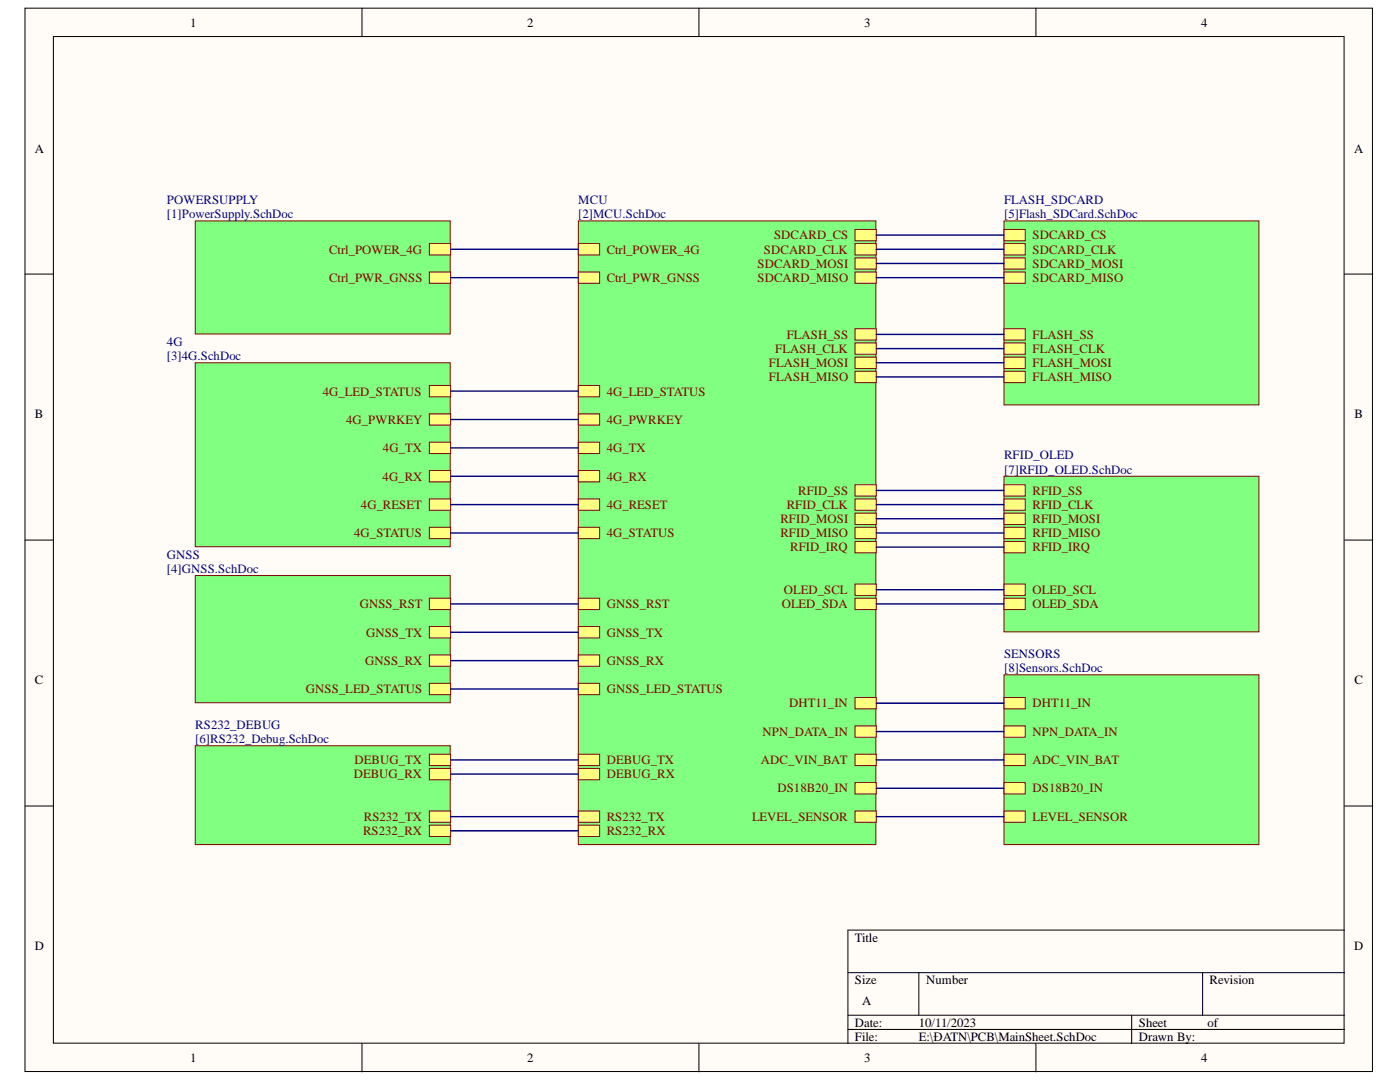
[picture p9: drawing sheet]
<svg xmlns="http://www.w3.org/2000/svg" width="279mm" height="216mm" viewBox="0 0 279 216" stroke-linecap="round" stroke-linejoin="round" font-family="sans-serif">
<defs><g id="words">
<g font-size="2.5">
<text x="38" y="5.3">1</text>
<text x="105.2" y="5.3">2</text>
<text x="172.5" y="5.3">3</text>
<text x="239.7" y="5.3">4</text>
<text x="6.9" y="30.4">A</text>
<text x="270.2" y="30.4">A</text>
<text x="6.9" y="83.5">B</text>
<text x="270.3" y="83.5">B</text>
<text x="6.9" y="136.6">C</text>
<text x="270.3" y="136.6">C</text>
<text x="6.9" y="189.6">D</text>
<text x="170.6" y="187.9">Title</text>
<text x="270.2" y="189.6">D</text>
<text x="170.6" y="196.4">Size</text>
<text x="184.8" y="196.4">Number</text>
<text x="241.4" y="196.4">Revision</text>
<text x="172.1" y="200.6">A</text>
<text x="170.6" y="204.9">Date:</text>
<text x="170.6" y="207.6">File:</text>
<text x="183.4" y="204.9">10/11/2023</text>
<text x="183.4" y="207.6">E:\ĐATN\PCB\MainSheet.SchDoc</text>
<text x="227.3" y="204.9">Sheet</text>
<text x="227.3" y="207.6">Drawn By:</text>
<text x="241" y="204.9">of</text>
<text x="38" y="212">1</text>
<text x="105.2" y="212">2</text>
<text x="172.5" y="212">3</text>
<text x="239.7" y="212">4</text>
</g>
<g font-size="2.5" fill="#000080">
<text x="33.3" y="40.7">POWERSUPPLY</text>
<text x="115.4" y="40.7">MCU</text>
<text x="200.4" y="40.7">FLASH_SDCARD</text>
<text x="33.3" y="43.5">[1]PowerSupply.SchDoc</text>
<text x="115.4" y="43.5">[2]MCU.SchDoc</text>
<text x="200.4" y="43.5">[5]Flash_SDCard.SchDoc</text>
<text x="33.3" y="69">4G</text>
<text x="33.3" y="71.8">[3]4G.SchDoc</text>
<text x="200.4" y="91.6">RFID_OLED</text>
<text x="200.4" y="94.5">[7]RFID_OLED.SchDoc</text>
<text x="33.3" y="111.5">GNSS</text>
<text x="33.3" y="114.3">[4]GNSS.SchDoc</text>
<text x="200.4" y="131.2">SENSORS</text>
<text x="200.4" y="134.1">[8]Sensors.SchDoc</text>
<text x="39" y="145.4">RS232_DEBUG</text>
<text x="39" y="148.2">[6]RS232_Debug.SchDoc</text>
</g>
<g font-size="2.5" fill="#800000">
<text x="154.5" y="47.8">SDCARD_CS</text>
<text x="206.1" y="47.8">SDCARD_CS</text>
<text x="65.7" y="50.6">Ctrl_POWER_4G</text>
<text x="121.1" y="50.6">Ctrl_POWER_4G</text>
<text x="151.2" y="53.4">SDCARD_MOSI</text>
<text x="152.4" y="50.6">SDCARD_CLK</text>
<text x="206.1" y="50.6">SDCARD_CLK</text>
<text x="206.1" y="53.4">SDCARD_MOSI</text>
<text x="65.7" y="56.3">Ctrl_PWR_GNSS</text>
<text x="121.1" y="56.3">Ctrl_PWR_GNSS</text>
<text x="151.2" y="56.3">SDCARD_MISO</text>
<text x="206.1" y="56.3">SDCARD_MISO</text>
<text x="154.7" y="70.4">FLASH_CLK</text>
<text x="157" y="67.6">FLASH_SS</text>
<text x="206.1" y="67.6">FLASH_SS</text>
<text x="206.1" y="70.4">FLASH_CLK</text>
<text x="153.5" y="73.3">FLASH_MOSI</text>
<text x="153.5" y="76.1">FLASH_MISO</text>
<text x="206.1" y="73.3">FLASH_MOSI</text>
<text x="206.1" y="76.1">FLASH_MISO</text>
<text x="64.4" y="78.9">4G_LED_STATUS</text>
<text x="121.1" y="78.9">4G_LED_STATUS</text>
<text x="69.1" y="84.6">4G_PWRKEY</text>
<text x="121.1" y="84.6">4G_PWRKEY</text>
<text x="76.4" y="95.9">4G_RX</text>
<text x="76.4" y="90.3">4G_TX</text>
<text x="121.1" y="90.3">4G_TX</text>
<text x="121.1" y="95.9">4G_RX</text>
<text x="72" y="101.6">4G_RESET</text>
<text x="121.1" y="101.6">4G_RESET</text>
<text x="157" y="101.6">RFID_CLK</text>
<text x="159.3" y="98.7">RFID_SS</text>
<text x="206.1" y="98.7">RFID_SS</text>
<text x="206.1" y="101.6">RFID_CLK</text>
<text x="70.7" y="107.2">4G_STATUS</text>
<text x="121.1" y="107.2">4G_STATUS</text>
<text x="155.7" y="107.2">RFID_MISO</text>
<text x="155.7" y="104.4">RFID_MOSI</text>
<text x="206.1" y="104.4">RFID_MOSI</text>
<text x="206.1" y="107.2">RFID_MISO</text>
<text x="157.7" y="110">RFID_IRQ</text>
<text x="206.1" y="110">RFID_IRQ</text>
<text x="156.4" y="118.6">OLED_SCL</text>
<text x="206.1" y="118.6">OLED_SCL</text>
<text x="71.8" y="121.4">GNSS_RST</text>
<text x="121.1" y="121.4">GNSS_RST</text>
<text x="156" y="121.4">OLED_SDA</text>
<text x="206.1" y="121.4">OLED_SDA</text>
<text x="73.1" y="127">GNSS_TX</text>
<text x="121.1" y="127">GNSS_TX</text>
<text x="72.9" y="132.7">GNSS_RX</text>
<text x="121.1" y="132.7">GNSS_RX</text>
<text x="61" y="138.3">GNSS_LED_STATUS</text>
<text x="121.1" y="138.3">GNSS_LED_STATUS</text>
<text x="157.5" y="141.1">DHT11_IN</text>
<text x="206.1" y="141.1">DHT11_IN</text>
<text x="152.2" y="146.8">NPN_DATA_IN</text>
<text x="206.1" y="146.8">NPN_DATA_IN</text>
<text x="70.6" y="155.3">DEBUG_RX</text>
<text x="70.8" y="152.5">DEBUG_TX</text>
<text x="121.1" y="152.5">DEBUG_TX</text>
<text x="121.1" y="155.3">DEBUG_RX</text>
<text x="151.9" y="152.5">ADC_VIN_BAT</text>
<text x="206.1" y="152.5">ADC_VIN_BAT</text>
<text x="155.2" y="158.1">DS18B20_IN</text>
<text x="206.1" y="158.1">DS18B20_IN</text>
<text x="72.5" y="166.7">RS232_RX</text>
<text x="72.6" y="163.8">RS232_TX</text>
<text x="121.1" y="163.8">RS232_TX</text>
<text x="121.1" y="166.7">RS232_RX</text>
<text x="150.1" y="163.8">LEVEL_SENSOR</text>
<text x="206.1" y="163.8">LEVEL_SENSOR</text>
</g>
</g></defs>
<g fill="#fffcf8" stroke="#000" stroke-width=".2">
<path d="M5 1.6h268.9v212.2h-268.9z"/>
<path d="M10.7 7.3h257.5v200.9h-257.5z"/>
</g>
<g fill="none" stroke="#000" stroke-width=".2">
<path d="M72.2 1.6v5.7M139.5 1.6v5.7M206.7 1.6v5.7M5 54.7h5.7M268.3 54.7h5.7M5 107.8h5.7M268.3 107.8h5.7M5 160.8h5.7M268.3 160.8h5.7M169.2 194.1h99.1M183.4 194.1v8.5M240 194.1v8.5"/>
<path d="M268.3 185.6h-99.1v22.6M72.2 208.2v5.7M139.5 208.2v5.7M169.2 202.6h99.1M169.2 205.4h99.1M206.7 208.2v5.7M225.9 202.6v5.6"/>
</g>
<path d="M115.4 44.1h59.4v124.4h-59.4z" fill="#80ff80" stroke="#800000" stroke-width=".2"/>
<path d="M115.4 136.3h4.3v2.3h-4.3z" fill-rule="evenodd" fill="#ffff80"/>
<path d="M115.4 136.3h4.3v2.3h-4.3z" fill="none" stroke="#800000" stroke-width=".2"/>
<path d="M115.4 76.9h4.3v2.3h-4.3z" fill-rule="evenodd" fill="#ffff80"/>
<path d="M115.4 76.9h4.3v2.3h-4.3z" fill="none" stroke="#800000" stroke-width=".2"/>
<path d="M115.4 119.4h4.3v2.2h-4.3z" fill-rule="evenodd" fill="#ffff80"/>
<path d="M115.4 119.4h4.3v2.2h-4.3z" fill="none" stroke="#800000" stroke-width=".2"/>
<path d="M115.4 125h4.3v2.3h-4.3z" fill-rule="evenodd" fill="#ffff80"/>
<path d="M115.4 125h4.3v2.3h-4.3z" fill="none" stroke="#800000" stroke-width=".2"/>
<path d="M115.4 130.7h4.3v2.3h-4.3z" fill-rule="evenodd" fill="#ffff80"/>
<path d="M115.4 130.7h4.3v2.3h-4.3z" fill="none" stroke="#800000" stroke-width=".2"/>
<path d="M115.4 88.2h4.3v2.3h-4.3z" fill-rule="evenodd" fill="#ffff80"/>
<path d="M115.4 88.2h4.3v2.3h-4.3z" fill="none" stroke="#800000" stroke-width=".2"/>
<path d="M115.4 93.9h4.3v2.3h-4.3z" fill-rule="evenodd" fill="#ffff80"/>
<path d="M115.4 93.9h4.3v2.3h-4.3z" fill="none" stroke="#800000" stroke-width=".2"/>
<path d="M115.4 105.2h4.3v2.3h-4.3z" fill-rule="evenodd" fill="#ffff80"/>
<path d="M115.4 105.2h4.3v2.3h-4.3z" fill="none" stroke="#800000" stroke-width=".2"/>
<path d="M115.4 82.6h4.3v2.2h-4.3z" fill-rule="evenodd" fill="#ffff80"/>
<path d="M115.4 82.6h4.3v2.2h-4.3z" fill="none" stroke="#800000" stroke-width=".2"/>
<path d="M170.6 108h4.3v2.3h-4.3z" fill-rule="evenodd" fill="#ffff80"/>
<path d="M170.6 108h4.3v2.3h-4.3z" fill="none" stroke="#800000" stroke-width=".2"/>
<path d="M115.4 161.8h4.3v2.3h-4.3z" fill-rule="evenodd" fill="#ffff80"/>
<path d="M115.4 161.8h4.3v2.3h-4.3z" fill="none" stroke="#800000" stroke-width=".2"/>
<path d="M115.4 164.7h4.3v2.2h-4.3z" fill-rule="evenodd" fill="#ffff80"/>
<path d="M115.4 164.7h4.3v2.2h-4.3z" fill="none" stroke="#800000" stroke-width=".2"/>
<path d="M170.6 96.7h4.3v2.3h-4.3z" fill-rule="evenodd" fill="#ffff80"/>
<path d="M170.6 96.7h4.3v2.3h-4.3z" fill="none" stroke="#800000" stroke-width=".2"/>
<path d="M170.6 99.6h4.3v2.2h-4.3z" fill-rule="evenodd" fill="#ffff80"/>
<path d="M170.6 99.6h4.3v2.2h-4.3z" fill="none" stroke="#800000" stroke-width=".2"/>
<path d="M170.6 105.2h4.3v2.3h-4.3z" fill-rule="evenodd" fill="#ffff80"/>
<path d="M170.6 105.2h4.3v2.3h-4.3z" fill="none" stroke="#800000" stroke-width=".2"/>
<path d="M170.6 102.4h4.3v2.3h-4.3z" fill-rule="evenodd" fill="#ffff80"/>
<path d="M170.6 102.4h4.3v2.3h-4.3z" fill="none" stroke="#800000" stroke-width=".2"/>
<path d="M115.4 48.6h4.3v2.3h-4.3z" fill-rule="evenodd" fill="#ffff80"/>
<path d="M115.4 48.6h4.3v2.3h-4.3z" fill="none" stroke="#800000" stroke-width=".2"/>
<path d="M115.4 54.3h4.3v2.2h-4.3z" fill-rule="evenodd" fill="#ffff80"/>
<path d="M115.4 54.3h4.3v2.2h-4.3z" fill="none" stroke="#800000" stroke-width=".2"/>
<path d="M170.6 45.8h4.3v2.2h-4.3z" fill-rule="evenodd" fill="#ffff80"/>
<path d="M170.6 45.8h4.3v2.2h-4.3z" fill="none" stroke="#800000" stroke-width=".2"/>
<path d="M115.4 150.5h4.3v2.3h-4.3z" fill-rule="evenodd" fill="#ffff80"/>
<path d="M115.4 150.5h4.3v2.3h-4.3z" fill="none" stroke="#800000" stroke-width=".2"/>
<path d="M115.4 153.3h4.3v2.3h-4.3z" fill-rule="evenodd" fill="#ffff80"/>
<path d="M115.4 153.3h4.3v2.3h-4.3z" fill="none" stroke="#800000" stroke-width=".2"/>
<path d="M170.6 48.6h4.3v2.3h-4.3z" fill-rule="evenodd" fill="#ffff80"/>
<path d="M170.6 48.6h4.3v2.3h-4.3z" fill="none" stroke="#800000" stroke-width=".2"/>
<path d="M170.6 51.4h4.3v2.3h-4.3z" fill-rule="evenodd" fill="#ffff80"/>
<path d="M170.6 51.4h4.3v2.3h-4.3z" fill="none" stroke="#800000" stroke-width=".2"/>
<path d="M170.6 54.3h4.3v2.2h-4.3z" fill-rule="evenodd" fill="#ffff80"/>
<path d="M170.6 54.3h4.3v2.2h-4.3z" fill="none" stroke="#800000" stroke-width=".2"/>
<path d="M115.4 99.6h4.3v2.2h-4.3z" fill-rule="evenodd" fill="#ffff80"/>
<path d="M115.4 99.6h4.3v2.2h-4.3z" fill="none" stroke="#800000" stroke-width=".2"/>
<path d="M170.6 65.6h4.3v2.3h-4.3z" fill-rule="evenodd" fill="#ffff80"/>
<path d="M170.6 65.6h4.3v2.3h-4.3z" fill="none" stroke="#800000" stroke-width=".2"/>
<path d="M170.6 68.4h4.3v2.3h-4.3z" fill-rule="evenodd" fill="#ffff80"/>
<path d="M170.6 68.4h4.3v2.3h-4.3z" fill="none" stroke="#800000" stroke-width=".2"/>
<path d="M170.6 71.3h4.3v2.2h-4.3z" fill-rule="evenodd" fill="#ffff80"/>
<path d="M170.6 71.3h4.3v2.2h-4.3z" fill="none" stroke="#800000" stroke-width=".2"/>
<path d="M170.6 74.1h4.3v2.2h-4.3z" fill-rule="evenodd" fill="#ffff80"/>
<path d="M170.6 74.1h4.3v2.2h-4.3z" fill="none" stroke="#800000" stroke-width=".2"/>
<path d="M170.6 161.8h4.3v2.3h-4.3z" fill-rule="evenodd" fill="#ffff80"/>
<path d="M170.6 161.8h4.3v2.3h-4.3z" fill="none" stroke="#800000" stroke-width=".2"/>
<path d="M170.6 144.8h4.3v2.3h-4.3z" fill-rule="evenodd" fill="#ffff80"/>
<path d="M170.6 144.8h4.3v2.3h-4.3z" fill="none" stroke="#800000" stroke-width=".2"/>
<path d="M170.6 150.5h4.3v2.3h-4.3z" fill-rule="evenodd" fill="#ffff80"/>
<path d="M170.6 150.5h4.3v2.3h-4.3z" fill="none" stroke="#800000" stroke-width=".2"/>
<path d="M170.6 156.2h4.3v2.2h-4.3z" fill-rule="evenodd" fill="#ffff80"/>
<path d="M170.6 156.2h4.3v2.2h-4.3z" fill="none" stroke="#800000" stroke-width=".2"/>
<path d="M170.6 116.5h4.3v2.3h-4.3z" fill-rule="evenodd" fill="#ffff80"/>
<path d="M170.6 116.5h4.3v2.3h-4.3z" fill="none" stroke="#800000" stroke-width=".2"/>
<path d="M170.6 119.4h4.3v2.2h-4.3z" fill-rule="evenodd" fill="#ffff80"/>
<path d="M170.6 119.4h4.3v2.2h-4.3z" fill="none" stroke="#800000" stroke-width=".2"/>
<path d="M170.6 139.2h4.3v2.2h-4.3z" fill-rule="evenodd" fill="#ffff80"/>
<path d="M170.6 139.2h4.3v2.2h-4.3z" fill="none" stroke="#800000" stroke-width=".2"/>
<path d="M39 44.1h50.9v22.5h-50.9z" fill="#80ff80" stroke="#800000" stroke-width=".2"/>
<path d="M85.7 48.6h4.2v2.3h-4.2z" fill-rule="evenodd" fill="#ffff80"/>
<path d="M85.7 48.6h4.2v2.3h-4.2z" fill="none" stroke="#800000" stroke-width=".2"/>
<path d="M85.7 54.3h4.2v2.2h-4.2z" fill-rule="evenodd" fill="#ffff80"/>
<path d="M85.7 54.3h4.2v2.2h-4.2z" fill="none" stroke="#800000" stroke-width=".2"/>
<path d="M39 72.4h50.9v36.7h-50.9z" fill="#80ff80" stroke="#800000" stroke-width=".2"/>
<path d="M85.7 76.9h4.2v2.3h-4.2z" fill-rule="evenodd" fill="#ffff80"/>
<path d="M85.7 76.9h4.2v2.3h-4.2z" fill="none" stroke="#800000" stroke-width=".2"/>
<path d="M85.7 82.6h4.2v2.2h-4.2z" fill-rule="evenodd" fill="#ffff80"/>
<path d="M85.7 82.6h4.2v2.2h-4.2z" fill="none" stroke="#800000" stroke-width=".2"/>
<path d="M85.7 88.2h4.2v2.3h-4.2z" fill-rule="evenodd" fill="#ffff80"/>
<path d="M85.7 88.2h4.2v2.3h-4.2z" fill="none" stroke="#800000" stroke-width=".2"/>
<path d="M85.7 93.9h4.2v2.3h-4.2z" fill-rule="evenodd" fill="#ffff80"/>
<path d="M85.7 93.9h4.2v2.3h-4.2z" fill="none" stroke="#800000" stroke-width=".2"/>
<path d="M85.7 99.6h4.2v2.2h-4.2z" fill-rule="evenodd" fill="#ffff80"/>
<path d="M85.7 99.6h4.2v2.2h-4.2z" fill="none" stroke="#800000" stroke-width=".2"/>
<path d="M85.7 105.2h4.2v2.3h-4.2z" fill-rule="evenodd" fill="#ffff80"/>
<path d="M85.7 105.2h4.2v2.3h-4.2z" fill="none" stroke="#800000" stroke-width=".2"/>
<path d="M39 114.8h50.9v25.4h-50.9z" fill="#80ff80" stroke="#800000" stroke-width=".2"/>
<path d="M85.7 119.4h4.2v2.2h-4.2z" fill-rule="evenodd" fill="#ffff80"/>
<path d="M85.7 119.4h4.2v2.2h-4.2z" fill="none" stroke="#800000" stroke-width=".2"/>
<path d="M85.7 125h4.2v2.3h-4.2z" fill-rule="evenodd" fill="#ffff80"/>
<path d="M85.7 125h4.2v2.3h-4.2z" fill="none" stroke="#800000" stroke-width=".2"/>
<path d="M85.7 130.7h4.2v2.3h-4.2z" fill-rule="evenodd" fill="#ffff80"/>
<path d="M85.7 130.7h4.2v2.3h-4.2z" fill="none" stroke="#800000" stroke-width=".2"/>
<path d="M85.7 136.3h4.2v2.3h-4.2z" fill-rule="evenodd" fill="#ffff80"/>
<path d="M85.7 136.3h4.2v2.3h-4.2z" fill="none" stroke="#800000" stroke-width=".2"/>
<path d="M200.4 44.1h50.9v36.7h-50.9z" fill="#80ff80" stroke="#800000" stroke-width=".2"/>
<path d="M200.4 45.8h4.2v2.2h-4.2z" fill-rule="evenodd" fill="#ffff80"/>
<path d="M200.4 45.8h4.2v2.2h-4.2z" fill="none" stroke="#800000" stroke-width=".2"/>
<path d="M200.4 48.6h4.2v2.3h-4.2z" fill-rule="evenodd" fill="#ffff80"/>
<path d="M200.4 48.6h4.2v2.3h-4.2z" fill="none" stroke="#800000" stroke-width=".2"/>
<path d="M200.4 54.3h4.2v2.2h-4.2z" fill-rule="evenodd" fill="#ffff80"/>
<path d="M200.4 54.3h4.2v2.2h-4.2z" fill="none" stroke="#800000" stroke-width=".2"/>
<path d="M200.4 51.4h4.2v2.3h-4.2z" fill-rule="evenodd" fill="#ffff80"/>
<path d="M200.4 51.4h4.2v2.3h-4.2z" fill="none" stroke="#800000" stroke-width=".2"/>
<path d="M200.4 65.6h4.2v2.3h-4.2z" fill-rule="evenodd" fill="#ffff80"/>
<path d="M200.4 65.6h4.2v2.3h-4.2z" fill="none" stroke="#800000" stroke-width=".2"/>
<path d="M200.4 68.4h4.2v2.3h-4.2z" fill-rule="evenodd" fill="#ffff80"/>
<path d="M200.4 68.4h4.2v2.3h-4.2z" fill="none" stroke="#800000" stroke-width=".2"/>
<path d="M200.4 71.3h4.2v2.2h-4.2z" fill-rule="evenodd" fill="#ffff80"/>
<path d="M200.4 71.3h4.2v2.2h-4.2z" fill="none" stroke="#800000" stroke-width=".2"/>
<path d="M200.4 74.1h4.2v2.2h-4.2z" fill-rule="evenodd" fill="#ffff80"/>
<path d="M200.4 74.1h4.2v2.2h-4.2z" fill="none" stroke="#800000" stroke-width=".2"/>
<path d="M39 148.8h50.9v19.7h-50.9z" fill="#80ff80" stroke="#800000" stroke-width=".2"/>
<path d="M85.7 161.8h4.2v2.3h-4.2z" fill-rule="evenodd" fill="#ffff80"/>
<path d="M85.7 161.8h4.2v2.3h-4.2z" fill="none" stroke="#800000" stroke-width=".2"/>
<path d="M85.7 164.7h4.2v2.2h-4.2z" fill-rule="evenodd" fill="#ffff80"/>
<path d="M85.7 164.7h4.2v2.2h-4.2z" fill="none" stroke="#800000" stroke-width=".2"/>
<path d="M85.7 150.5h4.2v2.3h-4.2z" fill-rule="evenodd" fill="#ffff80"/>
<path d="M85.7 150.5h4.2v2.3h-4.2z" fill="none" stroke="#800000" stroke-width=".2"/>
<path d="M85.7 153.3h4.2v2.3h-4.2z" fill-rule="evenodd" fill="#ffff80"/>
<path d="M85.7 153.3h4.2v2.3h-4.2z" fill="none" stroke="#800000" stroke-width=".2"/>
<path d="M200.4 95h50.9v31.1h-50.9z" fill="#80ff80" stroke="#800000" stroke-width=".2"/>
<path d="M200.4 96.7h4.2v2.3h-4.2z" fill-rule="evenodd" fill="#ffff80"/>
<path d="M200.4 96.7h4.2v2.3h-4.2z" fill="none" stroke="#800000" stroke-width=".2"/>
<path d="M200.4 99.6h4.2v2.2h-4.2z" fill-rule="evenodd" fill="#ffff80"/>
<path d="M200.4 99.6h4.2v2.2h-4.2z" fill="none" stroke="#800000" stroke-width=".2"/>
<path d="M200.4 102.4h4.2v2.3h-4.2z" fill-rule="evenodd" fill="#ffff80"/>
<path d="M200.4 102.4h4.2v2.3h-4.2z" fill="none" stroke="#800000" stroke-width=".2"/>
<path d="M200.4 105.2h4.2v2.3h-4.2z" fill-rule="evenodd" fill="#ffff80"/>
<path d="M200.4 105.2h4.2v2.3h-4.2z" fill="none" stroke="#800000" stroke-width=".2"/>
<path d="M200.4 108h4.2v2.3h-4.2z" fill-rule="evenodd" fill="#ffff80"/>
<path d="M200.4 108h4.2v2.3h-4.2z" fill="none" stroke="#800000" stroke-width=".2"/>
<path d="M200.4 116.5h4.2v2.3h-4.2z" fill-rule="evenodd" fill="#ffff80"/>
<path d="M200.4 116.5h4.2v2.3h-4.2z" fill="none" stroke="#800000" stroke-width=".2"/>
<path d="M200.4 119.4h4.2v2.2h-4.2z" fill-rule="evenodd" fill="#ffff80"/>
<path d="M200.4 119.4h4.2v2.2h-4.2z" fill="none" stroke="#800000" stroke-width=".2"/>
<path d="M200.4 134.7h50.9v33.8h-50.9z" fill="#80ff80" stroke="#800000" stroke-width=".2"/>
<path d="M200.4 144.8h4.2v2.3h-4.2z" fill-rule="evenodd" fill="#ffff80"/>
<path d="M200.4 144.8h4.2v2.3h-4.2z" fill="none" stroke="#800000" stroke-width=".2"/>
<path d="M200.4 150.5h4.2v2.3h-4.2z" fill-rule="evenodd" fill="#ffff80"/>
<path d="M200.4 150.5h4.2v2.3h-4.2z" fill="none" stroke="#800000" stroke-width=".2"/>
<path d="M200.4 156.2h4.2v2.2h-4.2z" fill-rule="evenodd" fill="#ffff80"/>
<path d="M200.4 156.2h4.2v2.2h-4.2z" fill="none" stroke="#800000" stroke-width=".2"/>
<path d="M200.4 161.8h4.2v2.3h-4.2z" fill-rule="evenodd" fill="#ffff80"/>
<path d="M200.4 161.8h4.2v2.3h-4.2z" fill="none" stroke="#800000" stroke-width=".2"/>
<path d="M200.4 139.2h4.2v2.2h-4.2z" fill-rule="evenodd" fill="#ffff80"/>
<path d="M200.4 139.2h4.2v2.2h-4.2z" fill="none" stroke="#800000" stroke-width=".2"/>
<g fill="none" stroke="#000080" stroke-width=".28">
<path d="M89.9 49.7h25.5M89.9 55.4h25.5M174.9 49.7h25.5M174.9 55.4h25.5M174.9 52.6h25.5M174.9 46.9h25.5M89.9 78h25.5M174.9 75.2h25.5M174.9 72.4h25.5M174.9 69.6h25.5M174.9 66.7h25.5M89.9 83.7h25.5"/>
<path d="M89.9 89.4h25.5M89.9 95h25.5M174.9 97.9h25.5M89.9 100.7h25.5M89.9 106.3h25.5M174.9 100.7h25.5M174.9 106.3h25.5M174.9 117.7h25.5M174.9 109.2h25.5M174.9 103.5h25.5M89.9 120.5h25.5M89.9 126.2h25.5"/>
<path d="M89.9 131.8h25.5M89.9 137.5h25.5M174.9 120.5h25.5M89.9 151.6h25.5M89.9 154.5h25.5M174.9 151.6h25.5M174.9 157.3h25.5M174.9 146h25.5M174.9 140.3h25.5M89.9 163h25.5M89.9 165.8h25.5M174.9 163h25.5"/>
</g>
<use href="#words"/>
</svg>
